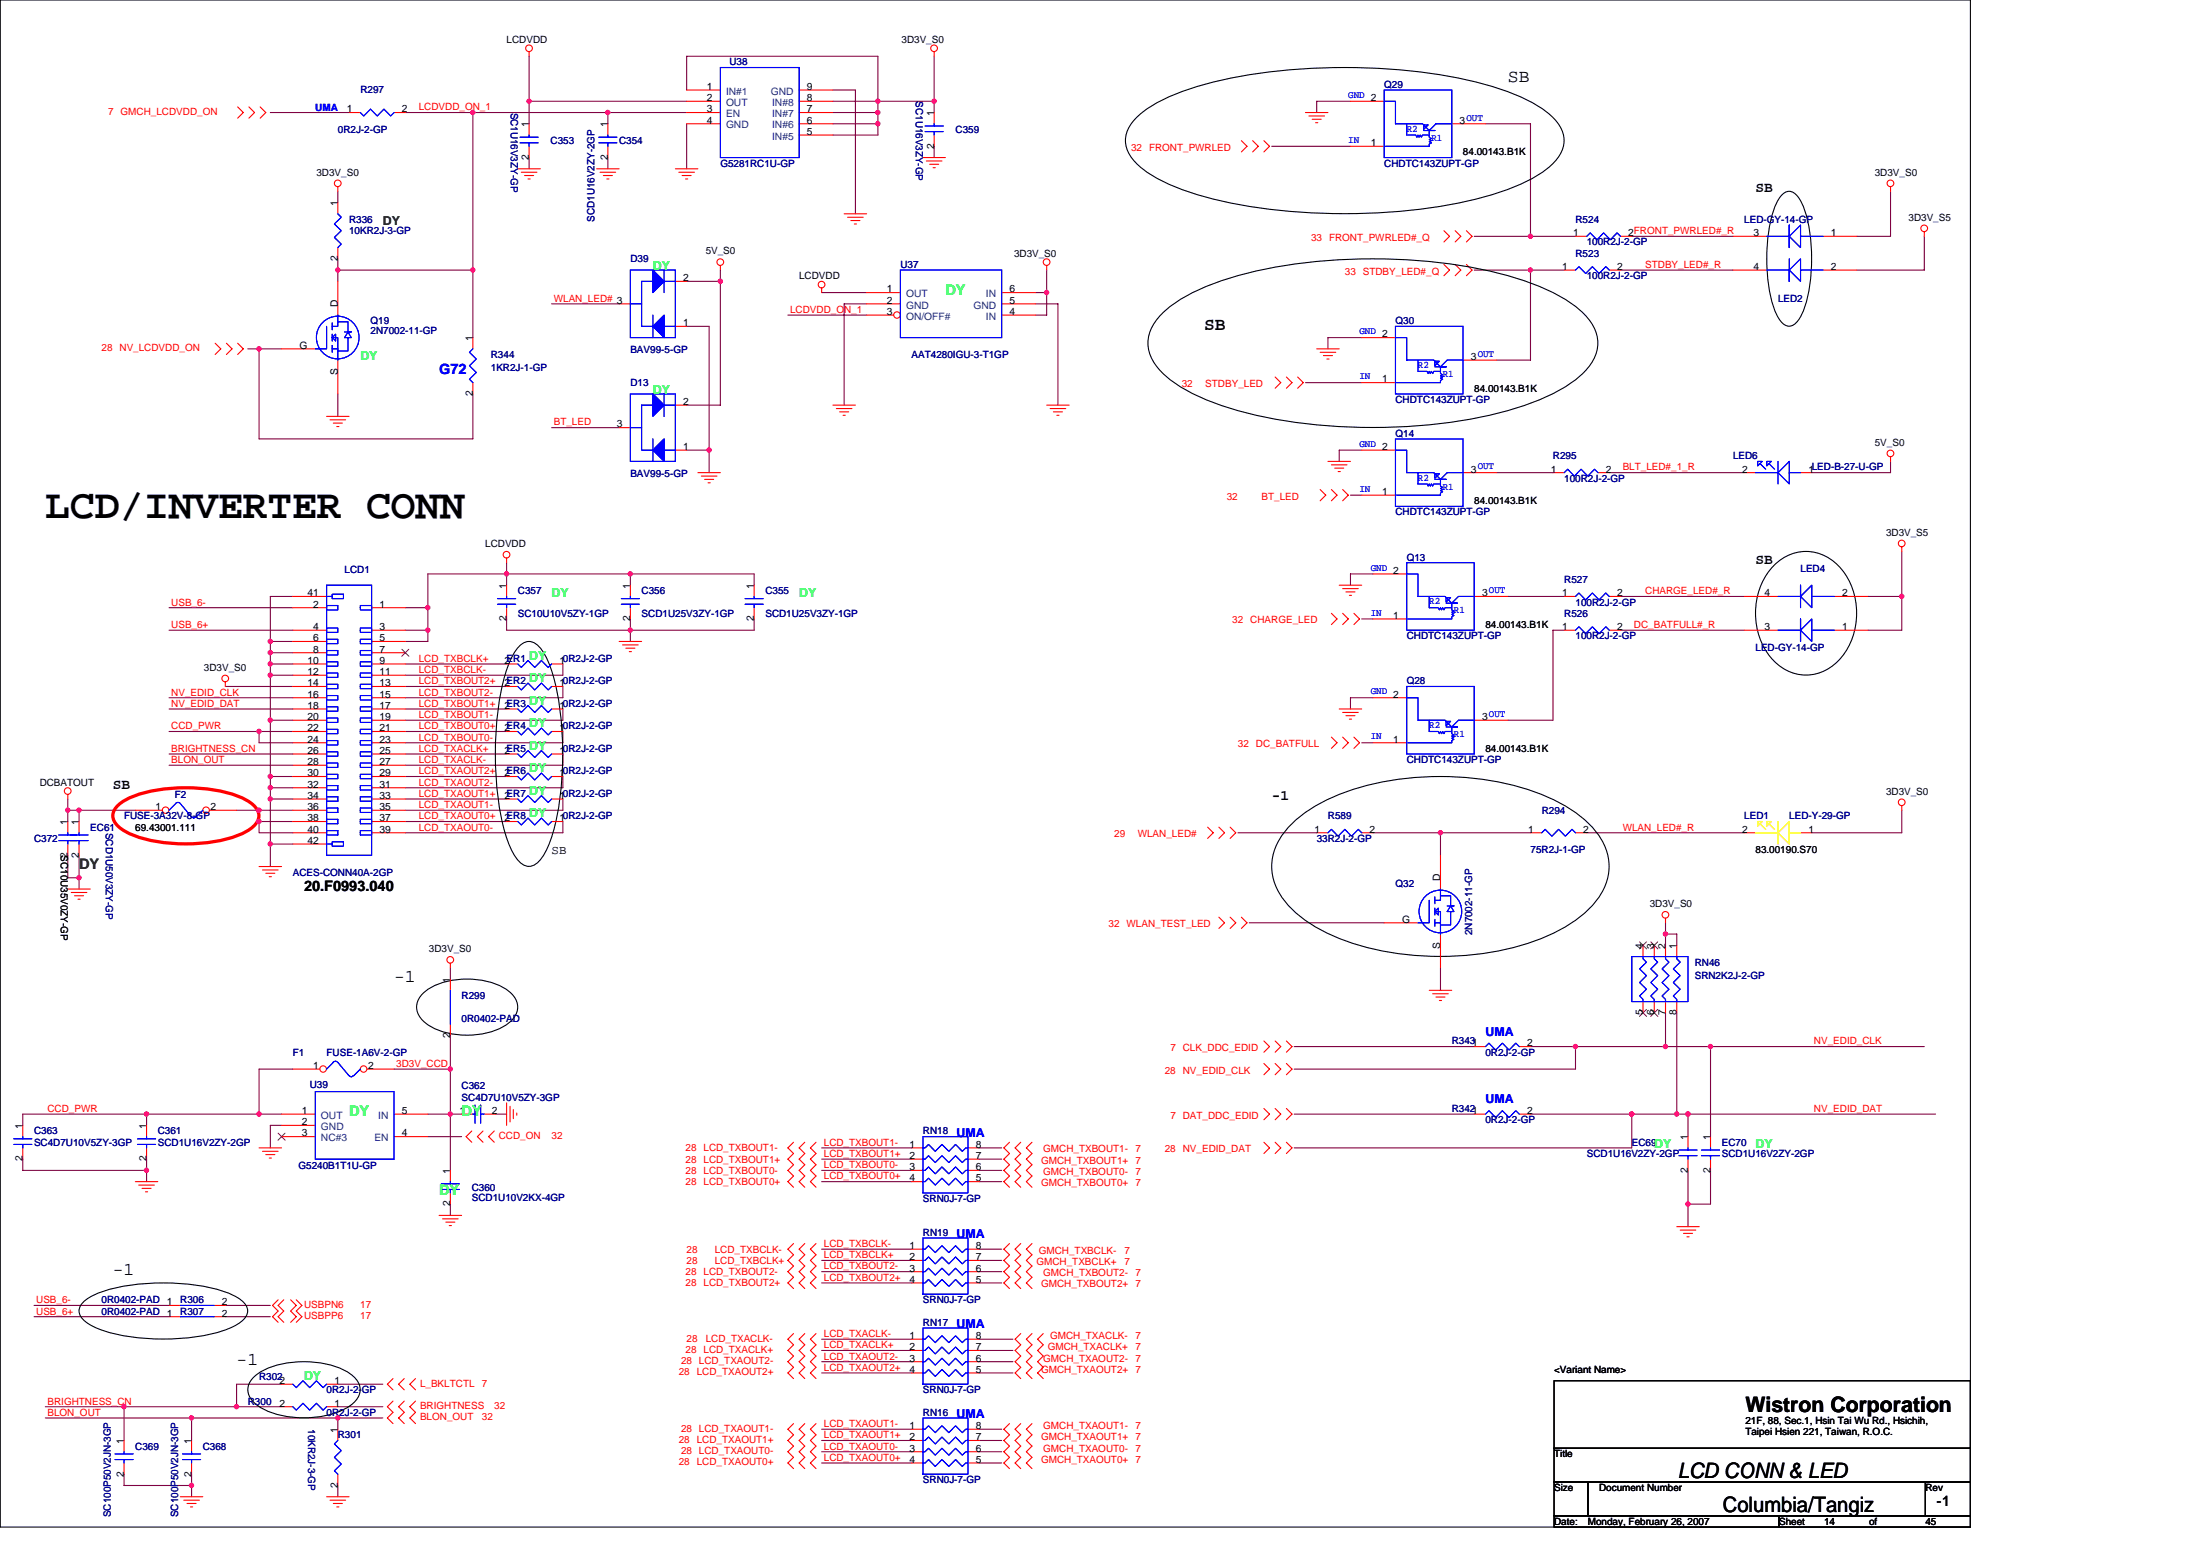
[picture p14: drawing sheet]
<svg xmlns="http://www.w3.org/2000/svg" width="297mm" height="210mm" viewBox="0 0 297 210" stroke-linecap="round" stroke-linejoin="round" font-family="sans-serif">
<defs><g id="words">
<text font-size="5.6" x="6.1" y="70.2">LCD/INVERTER CONN</text>
<g font-size="2.9">
<text x="236.4" y="191.2">Wistron Corporation</text>
<text x="227.3" y="200.2">LCD CONN &amp; LED</text>
<text x="233.4" y="204.8">Columbia/Tangiz</text>
</g>
<g font-size="2.4">
<text x="204.3" y="11.1">SB</text>
<text x="163.1" y="44.7">SB</text>
<text x="53.4" y="133">-1</text>
<text x="15.3" y="172.6">-1</text>
<text x="32" y="184.8">-1</text>
</g>
<g font-size="2">
<text x="237.8" y="26">SB</text>
<text x="237.8" y="76.3">SB</text>
<text x="15.3" y="106.8">SB</text>
<text x="172.3" y="108.3">-1</text>
<text x="41.2" y="120.7">20.F0993.040</text>
<text x="262.3" y="204">-1</text>
</g>
<g font-size="2" fill="#00ff40">
<text x="128.1" y="39.9">DY</text>
<text x="47.3" y="151.2">DY</text>
<text x="62.5" y="151.2">DY</text>
<text x="59.5" y="161.9">DY</text>
</g>
<text font-size="2" fill="#00f" x="59.5" y="50.6">G72</text>
<text font-size="2" fill="#008000" x="10.7" y="117.7">DY</text>
<text font-size="1.7" fill="#008000" x="51.9" y="30.5">DY</text>
<g font-size="1.7" fill="#00ff40">
<text x="88.4" y="36.6">DY</text>
<text x="48.8" y="48.8">DY</text>
<text x="88.4" y="53.4">DY</text>
<text x="108.2" y="80.8">DY</text>
<text x="71.7" y="89.3">DY</text>
<text x="71.7" y="95.4">DY</text>
<text x="71.7" y="92.4">DY</text>
<text x="71.7" y="101.5">DY</text>
<text x="71.7" y="98.5">DY</text>
<text x="71.7" y="104.6">DY</text>
<text x="71.7" y="107.6">DY</text>
<text x="71.7" y="110.7">DY</text>
<text x="41.2" y="186.9">DY</text>
</g>
<g font-size="1.7" fill="#0f0">
<text x="74.7" y="80.8">DY</text>
<text x="224.1" y="155.5">DY</text>
<text x="237.8" y="155.5">DY</text>
</g>
<text font-size="1.7" x="74.7" y="115.6">SB</text>
<g font-size="1.7" fill="#00f">
<text x="201.2" y="140.3">UMA</text>
<text x="201.2" y="149.4">UMA</text>
<text x="129.6" y="154">UMA</text>
<text x="129.6" y="167.7">UMA</text>
<text x="129.6" y="179.9">UMA</text>
<text x="129.6" y="192.1">UMA</text>
</g>
<g font-size="1.4">
<text x="68.6" y="5.8">LCDVDD</text>
<text x="122.1" y="5.8">3D3V_S0</text>
<text x="47" y="15.2">1</text>
<text x="54.4" y="15.2">2</text>
<text x="71.6" y="17.2" transform="rotate(-90 71.6 17.2)">1</text>
<text x="82.3" y="17.2" transform="rotate(-90 82.3 17.2)">1</text>
<text x="95.8" y="12.2">1</text>
<text x="95.8" y="13.7">2</text>
<text x="95.8" y="15.2">3</text>
<text x="95.8" y="16.7">4</text>
<text x="109.3" y="16.7">6</text>
<text x="109.3" y="15.2">7</text>
<text x="109.3" y="13.7">8</text>
<text x="109.3" y="12.2">9</text>
<text x="126.5" y="15.7" transform="rotate(-90 126.5 15.7)">1</text>
<text x="185.7" y="13.7">2</text>
<text x="197.7" y="16.7">3</text>
<text x="42.9" y="23.8">3D3V_S0</text>
<text x="71.6" y="21.7" transform="rotate(-90 71.6 21.7)">2</text>
<text x="82.3" y="21.7" transform="rotate(-90 82.3 21.7)">2</text>
<text x="109.3" y="18.3">5</text>
<text x="126.5" y="20.1" transform="rotate(-90 126.5 20.1)">2</text>
<text x="185.7" y="19.8">1</text>
<text x="198.2" y="21">84.00143.B1K</text>
<text x="253.9" y="23.8">3D3V_S0</text>
<text x="45.7" y="27.9" transform="rotate(-90 45.7 27.9)">1</text>
<text x="258.5" y="29.9">3D3V_S5</text>
<text x="45.7" y="35.4" transform="rotate(-90 45.7 35.4)">2</text>
<text x="95.6" y="34.5">5V_S0</text>
<text x="137.3" y="34.8">3D3V_S0</text>
<text x="213.1" y="32">1</text>
<text x="220.6" y="32">2FRONT_PWRLED#_R</text>
<text x="237.5" y="32">3</text>
<text x="248" y="32">1</text>
<text x="45.7" y="41.6" transform="rotate(-90 45.7 41.6)">D</text>
<text x="92.5" y="38.1">2</text>
<text x="108.2" y="37.8">LCDVDD</text>
<text x="120.1" y="39.6">1</text>
<text x="120.1" y="41.1">2</text>
<text x="136.7" y="39.6">6</text>
<text x="136.7" y="41.1">5</text>
<text x="211.6" y="36.6">1</text>
<text x="219" y="36.6">2</text>
<text x="237.5" y="36.6">4</text>
<text x="248" y="36.6">2</text>
<text x="40.6" y="47.2">G</text>
<text x="64" y="46.2" transform="rotate(-90 64 46.2)">1</text>
<text x="92.5" y="44.2">1</text>
<text x="120.1" y="42.7">3</text>
<text x="136.7" y="42.7">4</text>
<text x="187.2" y="45.7">2</text>
<text x="45.7" y="50.8" transform="rotate(-90 45.7 50.8)">S</text>
<text x="64" y="53.7" transform="rotate(-90 64 53.7)">2</text>
<text x="187.2" y="51.8">1</text>
<text x="199.2" y="48.7">3</text>
<text x="199.7" y="53">84.00143.B1K</text>
<text x="83.6" y="57.9">3</text>
<text x="92.5" y="54.8">2</text>
<text x="92.5" y="60.9">1</text>
<text x="187.2" y="60.9">2</text>
<text x="199.2" y="64">3</text>
<text x="210.1" y="64">1</text>
<text x="217.5" y="64">2</text>
<text x="236" y="64">2</text>
<text x="244.9" y="64">1LED-B-27-U-GP</text>
<text x="253.9" y="60.4">5V_S0</text>
<text x="187.2" y="67">1</text>
<text x="199.7" y="68.3">84.00143.B1K</text>
<text x="65.7" y="74.1">LCDVDD</text>
<text x="188.7" y="77.7">2</text>
<text x="255.5" y="72.6">3D3V_S5</text>
<text x="41.7" y="80.8">41</text>
<text x="42.4" y="82.3">2</text>
<text x="51.4" y="82.3">1</text>
<text x="68.6" y="79.7" transform="rotate(-90 68.6 79.7)">1</text>
<text x="85.4" y="79.7" transform="rotate(-90 85.4 79.7)">1</text>
<text x="102.1" y="79.7" transform="rotate(-90 102.1 79.7)">1</text>
<text x="188.7" y="83.8">1</text>
<text x="200.7" y="80.8">3</text>
<text x="211.6" y="80.8">1</text>
<text x="219" y="80.8">2</text>
<text x="239" y="80.8">4</text>
<text x="249.5" y="80.8">2</text>
<text x="41.7" y="89.9">10</text>
<text x="42.4" y="85.3">4</text>
<text x="42.4" y="86.8">6</text>
<text x="42.4" y="88.4">8</text>
<text x="51.4" y="85.3">3</text>
<text x="51.4" y="86.8">5</text>
<text x="51.4" y="88.4">7</text>
<text x="51.4" y="89.9">9</text>
<text x="68.3" y="89.9">2ER1</text>
<text x="68.6" y="84.1" transform="rotate(-90 68.6 84.1)">2</text>
<text x="75.8" y="89.9">10R2J-2-GP</text>
<text x="85.4" y="84.1" transform="rotate(-90 85.4 84.1)">2</text>
<text x="102.1" y="84.1" transform="rotate(-90 102.1 84.1)">2</text>
<text x="201.2" y="85">84.00143.B1K</text>
<text x="211.6" y="85.3">1</text>
<text x="219" y="85.3">2</text>
<text x="239" y="85.3">3</text>
<text x="249.5" y="85.3">1</text>
<text x="27.6" y="90.8">3D3V_S0</text>
<text x="41.7" y="91.4">12</text>
<text x="41.7" y="92.9">14</text>
<text x="41.7" y="94.5">16</text>
<text x="41.7" y="96">18</text>
<text x="51.4" y="91.4">11</text>
<text x="51.4" y="92.9">13</text>
<text x="51.4" y="94.5">15</text>
<text x="51.4" y="96">17</text>
<text x="68.3" y="96">2ER3</text>
<text x="68.3" y="92.9">2ER2</text>
<text x="75.8" y="96">10R2J-2-GP</text>
<text x="75.8" y="92.9">10R2J-2-GP</text>
<text x="188.7" y="94.5">2</text>
<text x="41.7" y="97.5">20</text>
<text x="41.7" y="99">22</text>
<text x="41.7" y="100.6">24</text>
<text x="51.4" y="97.5">19</text>
<text x="51.4" y="99">21</text>
<text x="51.4" y="100.6">23</text>
<text x="68.3" y="99">2ER4</text>
<text x="75.8" y="99">10R2J-2-GP</text>
<text x="188.7" y="100.6">1</text>
<text x="200.7" y="97.5">3</text>
<text x="201.2" y="101.8">84.00143.B1K</text>
<text x="5.4" y="106.4">DCBATOUT</text>
<text x="41.7" y="102.1">26</text>
<text x="41.7" y="103.6">28</text>
<text x="41.7" y="105.1">30</text>
<text x="41.7" y="106.7">32</text>
<text x="51.4" y="102.1">25</text>
<text x="51.4" y="103.6">27</text>
<text x="51.4" y="105.1">29</text>
<text x="51.4" y="106.7">31</text>
<text x="68.3" y="105.1">2ER6</text>
<text x="68.3" y="102.1">2ER5</text>
<text x="75.8" y="105.1">10R2J-2-GP</text>
<text x="75.8" y="102.1">10R2J-2-GP</text>
<text x="255.5" y="107.6">3D3V_S0</text>
<text x="9.2" y="111.7" transform="rotate(-90 9.2 111.7)">1</text>
<text x="10.7" y="111.7" transform="rotate(-90 10.7 111.7)">1</text>
<text x="18.3" y="112.5">69.43001.111</text>
<text x="21.1" y="109.7">1</text>
<text x="28.5" y="109.7">2</text>
<text x="41.7" y="108.2">34</text>
<text x="41.7" y="109.7">36</text>
<text x="41.7" y="111.2">38</text>
<text x="41.7" y="112.8">40</text>
<text x="51.4" y="108.2">33</text>
<text x="51.4" y="109.7">35</text>
<text x="51.4" y="111.2">37</text>
<text x="51.4" y="112.8">39</text>
<text x="68.3" y="111.2">2ER8</text>
<text x="68.3" y="108.2">2ER7</text>
<text x="75.8" y="111.2">10R2J-2-GP</text>
<text x="75.8" y="108.2">10R2J-2-GP</text>
<text x="178.1" y="112.8">1</text>
<text x="185.5" y="112.8">2</text>
<text x="207" y="112.8">1</text>
<text x="214.5" y="112.8">2</text>
<text x="236" y="112.8">2</text>
<text x="244.9" y="112.8">1</text>
<text x="8.2" y="115.8" transform="rotate(90 8.2 115.8)">SC10U35V0ZY-GP</text>
<text x="9.2" y="116.1" transform="rotate(-90 9.2 116.1)">2</text>
<text x="10.7" y="116.1" transform="rotate(-90 10.7 116.1)">2</text>
<text x="41.7" y="114.3">42</text>
<text x="195.1" y="119.3" transform="rotate(-90 195.1 119.3)">D</text>
<text x="237.8" y="115.5">83.00190.S70</text>
<text x="189.9" y="124.9">G</text>
<text x="223.5" y="122.9">3D3V_S0</text>
<text x="58.1" y="128.9">3D3V_S0</text>
<text x="195.1" y="128.5" transform="rotate(-90 195.1 128.5)">S</text>
<text x="222.5" y="128.5" transform="rotate(-90 222.5 128.5)">4</text>
<text x="224" y="128.5" transform="rotate(-90 224 128.5)">3</text>
<text x="225.6" y="128.5" transform="rotate(-90 225.6 128.5)">2</text>
<text x="227.1" y="128.5" transform="rotate(-90 227.1 128.5)">1</text>
<text x="61" y="133.1" transform="rotate(-90 61 133.1)">1</text>
<text x="222.5" y="137.5" transform="rotate(-90 222.5 137.5)">5</text>
<text x="224" y="137.5" transform="rotate(-90 224 137.5)">6</text>
<text x="225.6" y="137.5" transform="rotate(-90 225.6 137.5)">7</text>
<text x="227.1" y="137.5" transform="rotate(-90 227.1 137.5)">8</text>
<text x="61" y="140.5" transform="rotate(-90 61 140.5)">2</text>
<text x="206.8" y="141.7">2</text>
<text x="42.4" y="144.8">1</text>
<text x="49.9" y="144.8">2</text>
<text x="3.1" y="152.9" transform="rotate(-90 3.1 152.9)">1</text>
<text x="19.8" y="152.9" transform="rotate(-90 19.8 152.9)">1</text>
<text x="40.9" y="150.9">1</text>
<text x="40.9" y="152.4">2</text>
<text x="40.9" y="153.9">3</text>
<text x="54.4" y="153.9">4</text>
<text x="54.4" y="150.9">5</text>
<text x="62.2" y="150.9">1</text>
<text x="66.6" y="150.9">2</text>
<text x="123.2" y="155.4">1</text>
<text x="132.2" y="155.4">8</text>
<text x="206.8" y="150.9">2</text>
<text x="228.6" y="154.4" transform="rotate(-90 228.6 154.4)">1</text>
<text x="231.7" y="154.4" transform="rotate(-90 231.7 154.4)">1</text>
<text x="3.1" y="157.3" transform="rotate(-90 3.1 157.3)">2</text>
<text x="19.8" y="157.3" transform="rotate(-90 19.8 157.3)">2</text>
<text x="61" y="159" transform="rotate(-90 61 159)">1</text>
<text x="123.2" y="157">2</text>
<text x="123.2" y="158.5">3</text>
<text x="123.2" y="160">4</text>
<text x="132.2" y="160">5</text>
<text x="132.2" y="158.5">6</text>
<text x="132.2" y="157">7</text>
<text x="228.6" y="158.8" transform="rotate(-90 228.6 158.8)">2</text>
<text x="231.7" y="158.8" transform="rotate(-90 231.7 158.8)">2</text>
<text x="61" y="163.4" transform="rotate(-90 61 163.4)">2</text>
<text x="123.2" y="169.1">1</text>
<text x="123.2" y="170.7">2</text>
<text x="123.2" y="172.2">3</text>
<text x="123.2" y="173.7">4</text>
<text x="132.2" y="173.7">5</text>
<text x="132.2" y="172.2">6</text>
<text x="132.2" y="170.7">7</text>
<text x="132.2" y="169.1">8</text>
<text x="30.1" y="178.3">2</text>
<text x="30.1" y="176.8">2</text>
<text x="123.2" y="181.3">1</text>
<text x="123.2" y="182.9">2</text>
<text x="123.2" y="184.4">3</text>
<text x="123.2" y="185.9">4</text>
<text x="132.2" y="185.9">5</text>
<text x="132.2" y="184.4">6</text>
<text x="132.2" y="182.9">7</text>
<text x="132.2" y="181.3">8</text>
<text x="210.5" y="185.9">&lt;Variant Name&gt;</text>
<text x="37.8" y="190.5">2</text>
<text x="37.8" y="187.4">2</text>
<text x="45.3" y="190.5">1</text>
<text x="45.3" y="187.4">1</text>
<text x="16.8" y="195.5" transform="rotate(-90 16.8 195.5)">1</text>
<text x="25.9" y="195.5" transform="rotate(-90 25.9 195.5)">1</text>
<text x="45.7" y="194" transform="rotate(-90 45.7 194)">1</text>
<text x="123.2" y="193.5">1</text>
<text x="123.2" y="195.1">2</text>
<text x="123.2" y="196.6">3</text>
<text x="132.2" y="196.6">6</text>
<text x="132.2" y="195.1">7</text>
<text x="132.2" y="193.5">8</text>
<text x="210.5" y="197.4">Title</text>
<text x="236.4" y="192.8">21F, 88, Sec.1, Hsin Tai Wu Rd., Hsichih,</text>
<text x="236.4" y="194.4">Taipei Hsien 221, Taiwan, R.O.C.</text>
<text x="16.8" y="200" transform="rotate(-90 16.8 200)">2</text>
<text x="25.9" y="200" transform="rotate(-90 25.9 200)">2</text>
<text x="45.7" y="201.5" transform="rotate(-90 45.7 201.5)">2</text>
<text x="123.2" y="198.1">4</text>
<text x="132.2" y="198.1">5</text>
<text x="210.5" y="201.9">Size</text>
<text x="216.6" y="201.9">Document Number</text>
<text x="260.8" y="201.9">Rev</text>
<text x="210.5" y="206.5">Date:</text>
<text x="215.1" y="206.5">Monday, February 26, 2007</text>
<text x="241" y="206.5">Sheet</text>
<text x="247.1" y="206.5">14</text>
<text x="253.2" y="206.5">of</text>
<text x="260.8" y="206.5">45</text>
</g>
<g font-size="1.4" fill="#000080">
<text x="98.8" y="8.8">U38</text>
<text x="187.5" y="11.9">Q29</text>
<text x="45.8" y="18">0R2J-2-GP</text>
<text x="48.8" y="12.7">R297</text>
<text x="69.2" y="15.2" transform="rotate(90 69.2 15.2)">SC1U16V3ZY-GP</text>
<text x="124.1" y="13.7" transform="rotate(90 124.1 13.7)">SC1U16V3ZY-GP</text>
<text x="129.4" y="18">C359</text>
<text x="74.6" y="19.5">C353</text>
<text x="83.9" y="19.5">C354</text>
<text x="97.6" y="22.6">G5281RC1U-GP</text>
<text x="187.5" y="22.6">CHDTC143ZUPT-GP</text>
<text x="47.3" y="30.2">R336</text>
<text x="47.3" y="31.7">10KR2J-3-GP</text>
<text x="80.5" y="30" transform="rotate(-90 80.5 30)">SCD1U16V2ZY-2GP</text>
<text x="85.4" y="35.5">D39</text>
<text x="213.4" y="34.8">R523</text>
<text x="213.4" y="30.2">R524</text>
<text x="214.9" y="33.2">100R2J-2-GP</text>
<text x="236.3" y="30.2">LED-GY-14-GP</text>
<text x="122" y="36.3">U37</text>
<text x="214.9" y="37.8">100R2J-2-GP</text>
<text x="240.8" y="40.9">LED2</text>
<text x="50.2" y="43.9">Q19</text>
<text x="50.2" y="45.3">2N7002-11-GP</text>
<text x="85.4" y="47.9">BAV99-5-GP</text>
<text x="189" y="43.9">Q30</text>
<text x="66.5" y="48.5">R344</text>
<text x="66.5" y="50.3">1KR2J-1-GP</text>
<text x="85.4" y="52.3">D13</text>
<text x="123.5" y="48.5">AAT4280IGU-3-T1GP</text>
<text x="189" y="59.1">Q14</text>
<text x="189" y="54.6">CHDTC143ZUPT-GP</text>
<text x="85.4" y="64.6">BAV99-5-GP</text>
<text x="210.4" y="62.2">R295</text>
<text x="211.9" y="65.2">100R2J-2-GP</text>
<text x="234.7" y="62.2">LED6</text>
<text x="189" y="69.8">CHDTC143ZUPT-GP</text>
<text x="46.7" y="77.6">LCD1</text>
<text x="190.5" y="75.9">Q13</text>
<text x="243.9" y="77.4">LED4</text>
<text x="70.1" y="80.5">C357</text>
<text x="70.1" y="83.5">SC10U10V5ZY-1GP</text>
<text x="86.9" y="80.5">C356</text>
<text x="86.9" y="83.5">SCD1U25V3ZY-1GP</text>
<text x="103.7" y="80.5">C355</text>
<text x="103.7" y="83.5">SCD1U25V3ZY-1GP</text>
<text x="211.9" y="83.5">R526</text>
<text x="211.9" y="79">R527</text>
<text x="213.4" y="82">100R2J-2-GP</text>
<text x="190.5" y="86.6">CHDTC143ZUPT-GP</text>
<text x="213.4" y="86.6">100R2J-2-GP</text>
<text x="237.8" y="88.1">LED-GY-14-GP</text>
<text x="190.5" y="92.7">Q28</text>
<text x="190.5" y="103.3">CHDTC143ZUPT-GP</text>
<text x="12.2" y="112.5">EC61</text>
<text x="14.3" y="112.8" transform="rotate(90 14.3 112.8)">SCD1U50V3ZY-GP</text>
<text x="16.8" y="111">FUSE-3A32V-8-GP</text>
<text x="23.7" y="108.1">F2</text>
<text x="179.9" y="111">R589</text>
<text x="208.8" y="110.2">R294</text>
<text x="236.3" y="111">LED1</text>
<text x="242.4" y="111">LED-Y-29-GP</text>
<text x="4.6" y="114">C372</text>
<text x="39.7" y="118.6">ACES-CONN40A-2GP</text>
<text x="178.3" y="114">33R2J-2-GP</text>
<text x="207.3" y="115.5">75R2J-1-GP</text>
<text x="189" y="120.1">Q32</text>
<text x="199.4" y="126.6" transform="rotate(-90 199.4 126.6)">2N7002-11-GP</text>
<text x="229.5" y="130.8">RN46</text>
<text x="62.5" y="135.3">R299</text>
<text x="229.5" y="132.6">SRN2K2J-2-GP</text>
<text x="39.7" y="143">F1</text>
<text x="44.2" y="143">FUSE-1A6V-2-GP</text>
<text x="62.5" y="138.4">0R0402-PAD</text>
<text x="196.6" y="141.4">R3431</text>
<text x="201.2" y="143">0R2J-2-GP</text>
<text x="41.9" y="147.4">U39</text>
<text x="62.5" y="147.5">C362</text>
<text x="62.5" y="149.1">SC4D7U10V5ZY-3GP</text>
<text x="4.6" y="153.6">C363</text>
<text x="4.6" y="155.2">SC4D7U10V5ZY-3GP</text>
<text x="21.4" y="153.6">C361</text>
<text x="21.4" y="155.2">SCD1U16V2ZY-2GP</text>
<text x="125" y="153.6">RN18</text>
<text x="196.6" y="150.6">R3421</text>
<text x="201.2" y="152.1">0R2J-2-GP</text>
<text x="221" y="155.2">EC69</text>
<text x="233.2" y="155.2">EC70</text>
<text x="40.4" y="158.3">G5240B1T1U-GP</text>
<text x="63.9" y="161.2">C360</text>
<text x="214.9" y="156.7">SCD1U16V2ZY-2GP</text>
<text x="233.2" y="156.7">SCD1U16V2ZY-2GP</text>
<text x="63.9" y="162.6">SCD1U10V2KX-4GP</text>
<text x="125" y="167.3">RN19</text>
<text x="125" y="162.8">SRN0J-7-GP</text>
<text x="13.8" y="178">0R0402-PAD 1</text>
<text x="13.8" y="176.5">0R0402-PAD 1</text>
<text x="24.4" y="178">R307</text>
<text x="24.4" y="176.5">R306</text>
<text x="125" y="176.5">SRN0J-7-GP</text>
<text x="125" y="179.5">RN17</text>
<text x="33.6" y="190.2">R300</text>
<text x="35.1" y="186.9">R302</text>
<text x="44.2" y="188.7">0R2J-2-GP</text>
<text x="44.2" y="191.7">0R2J-2-GP</text>
<text x="125" y="188.7">SRN0J-7-GP</text>
<text x="125" y="191.7">RN16</text>
<text x="18.3" y="196.3">C369</text>
<text x="27.5" y="196.3">C368</text>
<text x="41.8" y="193.5" transform="rotate(90 41.8 193.5)">10KR2J-3-GP</text>
<text x="45.8" y="194.8">R301</text>
<text x="125" y="200.9">SRN0J-7-GP</text>
<text x="15" y="205.4" transform="rotate(-90 15 205.4)">SC100P50V2JN-3GP</text>
<text x="24.1" y="205.4" transform="rotate(-90 24.1 205.4)">SC100P50V2JN-3GP</text>
</g>
<g font-size="1.4" fill="#f00">
<text x="14.7" y="15.6">7 GMCH_LCDVDD_ON</text>
<text x="56.7" y="14.9">LCDVDD_ON_1</text>
<text x="153.2" y="20.4">32 FRONT_PWRLED</text>
<text x="177.6" y="32.6">33 FRONT_PWRLED#_Q</text>
<text x="75" y="40.9">WLAN_LED# 3</text>
<text x="182.2" y="37.2">33 STDBY_LED#_Q</text>
<text x="222.8" y="36.3">STDBY_LED#_R</text>
<text x="13.8" y="47.6">28 NV_LCDVDD_ON</text>
<text x="107" y="42.4">LCDVDD_ON_1</text>
<text x="160.1" y="52.4">32</text>
<text x="163.3" y="52.4">STDBY_LED</text>
<text x="75" y="57.6">BT_LED</text>
<text x="219.8" y="63.7">BLT_LED#_1_R</text>
<text x="166.2" y="67.7">32</text>
<text x="170.9" y="67.7">BT_LED</text>
<text x="23.2" y="82">USB_6-</text>
<text x="222.8" y="80.5">CHARGE_LED#_R</text>
<text x="23.2" y="85">USB_6+</text>
<text x="56.7" y="89.6">LCD_TXBCLK+</text>
<text x="166.9" y="84.4">32 CHARGE_LED</text>
<text x="221.3" y="85">DC_BATFULL#_R</text>
<text x="23.2" y="95.7">NV_EDID_DAT</text>
<text x="23.2" y="94.2">NV_EDID_CLK</text>
<text x="56.7" y="92.7">LCD_TXBOUT2+</text>
<text x="56.7" y="94.2">LCD_TXBOUT2-</text>
<text x="56.7" y="91.1">LCD_TXBCLK-</text>
<text x="56.7" y="95.7">LCD_TXBOUT1+</text>
<text x="23.2" y="101.8">BRIGHTNESS_CN</text>
<text x="23.2" y="98.8">CCD_PWR</text>
<text x="56.7" y="101.8">LCD_TXACLK+</text>
<text x="56.7" y="98.8">LCD_TXBOUT0+</text>
<text x="56.7" y="100.3">LCD_TXBOUT0-</text>
<text x="56.7" y="97.2">LCD_TXBOUT1-</text>
<text x="167.7" y="101.2">32 DC_BATFULL</text>
<text x="23.2" y="103.3">BLON_OUT</text>
<text x="56.7" y="104.9">LCD_TXAOUT2+</text>
<text x="56.7" y="106.4">LCD_TXAOUT2-</text>
<text x="56.7" y="107.9">LCD_TXAOUT1+</text>
<text x="56.7" y="103.3">LCD_TXACLK-</text>
<text x="56.7" y="112.5">LCD_TXAOUT0-</text>
<text x="56.7" y="109.4">LCD_TXAOUT1-</text>
<text x="56.7" y="111">LCD_TXAOUT0+</text>
<text x="150.9" y="113.4">29</text>
<text x="154.1" y="113.4">WLAN_LED#</text>
<text x="219.8" y="112.5">WLAN_LED#_R</text>
<text x="150.2" y="125.6">32 WLAN_TEST_LED</text>
<text x="158.5" y="142.3">7 CLK_DDC_EDID</text>
<text x="245.7" y="141.4">NV_EDID_CLK</text>
<text x="53.7" y="144.5">3D3V_CCD</text>
<text x="157.8" y="145.4">28 NV_EDID_CLK</text>
<text x="6.4" y="150.6">CCD_PWR</text>
<text x="67.6" y="154.2">CCD_ON</text>
<text x="74.7" y="154.2">32</text>
<text x="92.9" y="155.9">28 LCD_TXBOUT1-</text>
<text x="111.6" y="155.2">LCD_TXBOUT1-</text>
<text x="158.5" y="151.5">7 DAT_DDC_EDID</text>
<text x="245.7" y="150.6">NV_EDID_DAT</text>
<text x="92.9" y="159">28 LCD_TXBOUT0-</text>
<text x="92.9" y="157.4">28 LCD_TXBOUT1+</text>
<text x="92.9" y="160.5">28 LCD_TXBOUT0+</text>
<text x="111.6" y="156.7">LCD_TXBOUT1+</text>
<text x="111.6" y="158.2">LCD_TXBOUT0-</text>
<text x="111.6" y="159.7">LCD_TXBOUT0+</text>
<text x="141" y="157.6">GMCH_TXBOUT1+</text>
<text x="141" y="160.6">GMCH_TXBOUT0+</text>
<text x="141.3" y="156.1">GMCH_TXBOUT1-</text>
<text x="141.3" y="159.1">GMCH_TXBOUT0-</text>
<text x="153.8" y="157.6">7</text>
<text x="153.8" y="156.1">7</text>
<text x="153.8" y="159.1">7</text>
<text x="153.8" y="160.6">7</text>
<text x="157.8" y="156.1">28 NV_EDID_DAT</text>
<text x="92.9" y="172.7">28 LCD_TXBOUT2-</text>
<text x="93" y="169.6">28</text>
<text x="93" y="171.2">28</text>
<text x="96.8" y="169.6">LCD_TXBCLK-</text>
<text x="96.8" y="171.2">LCD_TXBCLK+</text>
<text x="111.6" y="173.4">LCD_TXBOUT2+</text>
<text x="111.6" y="171.9">LCD_TXBOUT2-</text>
<text x="111.6" y="170.4">LCD_TXBCLK+</text>
<text x="111.6" y="168.9">LCD_TXBCLK-</text>
<text x="140.4" y="171.3">GMCH_TXBCLK+</text>
<text x="140.7" y="169.8">GMCH_TXBCLK-</text>
<text x="141.3" y="172.8">GMCH_TXBOUT2-</text>
<text x="152.3" y="169.8">7</text>
<text x="152.3" y="171.3">7</text>
<text x="153.8" y="172.8">7</text>
<text x="4.9" y="176.5">USB_6-</text>
<text x="4.9" y="178">USB_6+</text>
<text x="41.2" y="177.1">USBPN6</text>
<text x="41.2" y="178.6">USBPP6</text>
<text x="48.8" y="177.1">17</text>
<text x="48.8" y="178.6">17</text>
<text x="92.9" y="174.2">28 LCD_TXBOUT2+</text>
<text x="141" y="174.3">GMCH_TXBOUT2+</text>
<text x="153.8" y="174.3">7</text>
<text x="92.2" y="184.7">28 LCD_TXAOUT2-</text>
<text x="92.9" y="183.2">28 LCD_TXACLK+</text>
<text x="93" y="181.7">28</text>
<text x="95.6" y="181.7">LCD_TXACLK-</text>
<text x="111.6" y="181.1">LCD_TXACLK-</text>
<text x="111.6" y="182.6">LCD_TXACLK+</text>
<text x="111.6" y="184.1">LCD_TXAOUT2-</text>
<text x="111.6" y="185.6">LCD_TXAOUT2+</text>
<text x="141" y="185.9">GMCH_TXAOUT2+</text>
<text x="141.3" y="184.4">GMCH_TXAOUT2-</text>
<text x="141.9" y="182.9">GMCH_TXACLK+</text>
<text x="142.2" y="181.4">GMCH_TXACLK-</text>
<text x="153.8" y="181.4">7</text>
<text x="153.8" y="182.9">7</text>
<text x="153.8" y="184.4">7</text>
<text x="153.8" y="185.9">7</text>
<text x="6.4" y="191.7">BLON_OUT</text>
<text x="6.4" y="190.2">BRIGHTNESS_CN</text>
<text x="56.9" y="190.8">BRIGHTNESS</text>
<text x="56.9" y="187.8">L_BKLTCTL</text>
<text x="65.3" y="187.8">7</text>
<text x="66.9" y="190.8">32</text>
<text x="91.9" y="186.2">28 LCD_TXAOUT2+</text>
<text x="56.9" y="192.3">BLON_OUT</text>
<text x="65.3" y="192.3">32</text>
<text x="91.9" y="195.4">28 LCD_TXAOUT1+</text>
<text x="92.2" y="193.9">28 LCD_TXAOUT1-</text>
<text x="92.2" y="196.9">28 LCD_TXAOUT0-</text>
<text x="111.6" y="197.8">LCD_TXAOUT0+</text>
<text x="111.6" y="196.3">LCD_TXAOUT0-</text>
<text x="111.6" y="194.8">LCD_TXAOUT1+</text>
<text x="111.6" y="193.3">LCD_TXAOUT1-</text>
<text x="141" y="195.1">GMCH_TXAOUT1+</text>
<text x="141.3" y="193.5">GMCH_TXAOUT1-</text>
<text x="141.3" y="196.6">GMCH_TXAOUT0-</text>
<text x="153.8" y="195.1">7</text>
<text x="153.8" y="193.5">7</text>
<text x="153.8" y="196.6">7</text>
<text x="91.9" y="198.4">28 LCD_TXAOUT0+</text>
<text x="141" y="198.1">GMCH_TXAOUT0+</text>
<text x="153.8" y="198.1">7</text>
</g>
<g font-size="1.4" fill="#00f">
<text x="42.7" y="15">UMA</text>
<text x="182.6" y="13.3">GND</text>
<text x="190.5" y="17.8">R2</text>
<text x="198.6" y="16.3">OUT</text>
<text x="182.6" y="19.4">IN</text>
<text x="193.9" y="19.1">R1</text>
<text x="184.1" y="45.3">GND</text>
<text x="184.1" y="51.4">IN</text>
<text x="192.1" y="49.8">R2</text>
<text x="195.4" y="51.1">R1</text>
<text x="200.1" y="48.3">OUT</text>
<text x="184.1" y="60.5">GND</text>
<text x="192.1" y="65.1">R2</text>
<text x="200.1" y="63.6">OUT</text>
<text x="184.1" y="66.6">IN</text>
<text x="195.4" y="66.3">R1</text>
<text x="185.7" y="77.3">GND</text>
<text x="185.7" y="83.4">IN</text>
<text x="193.6" y="81.9">R2</text>
<text x="196.9" y="83.1">R1</text>
<text x="201.7" y="80.3">OUT</text>
<text x="185.7" y="94">GND</text>
<text x="185.7" y="100.1">IN</text>
<text x="193.6" y="98.6">R2</text>
<text x="196.9" y="99.8">R1</text>
<text x="201.7" y="97.1">OUT</text>
</g>
<g font-size="1.4" fill="#004080">
<text x="98.3" y="12.8">IN#1</text>
<text x="98.3" y="14.4">OUT</text>
<text x="98.3" y="15.9">EN</text>
<text x="98.3" y="17.4">GND</text>
<text x="104.4" y="12.8">GND</text>
<text x="104.6" y="17.4">IN#6</text>
<text x="104.6" y="15.9">IN#7</text>
<text x="104.6" y="14.4">IN#8</text>
<text x="104.6" y="18.9">IN#5</text>
<text x="122.7" y="40.3">OUT</text>
<text x="122.7" y="41.8">GND</text>
<text x="131.8" y="41.8">GND</text>
<text x="133.5" y="40.3">IN</text>
<text x="122.7" y="43.3">ON/OFF#</text>
<text x="133.5" y="43.3">IN</text>
<text x="43.5" y="151.5">OUT</text>
<text x="43.5" y="153">GND</text>
<text x="43.5" y="154.6">NC#3</text>
<text x="50.7" y="154.6">EN</text>
<text x="51.2" y="151.5">IN</text>
</g>
</g></defs>
<g fill="none" stroke="#000" stroke-width=".15">
<path d="M0 0h266.9v206.8h-266.9zM154.3 15.6a22.6 22.6 0 0 1 8.7-4.1 80.5 80.5 0 0 1 31.9-1.4 41.2 41.2 0 0 1 12.9 3.9 9 9 0 0 1 3.6 3.3 3.7 3.7 0 0 1-.6 4.4 17.1 17.1 0 0 1-7.7 4.3 73.2 73.2 0 0 1-26.3 2.8 58.8 58.8 0 0 1-17.4-3.4 15.5 15.5 0 0 1-5.9-3.7 3.8 3.8 0 0 1 0-5.3zM241.4 26.4a1.22 1.22 0 0 1 1.9 0 10.6 10.6 0 0 1 1.9 5.7 21.8 21.8 0 0 1-1.1 10.3 2.43 2.43 0 0 1-1.8 1.8 2.41 2.41 0 0 1-1.8-1.8 22.3 22.3 0 0 1-.9-11.6 9.5 9.5 0 0 1 1.8-4.4zM157.2 42.7a20.3 20.3 0 0 1 8.1-4.6 68.6 68.6 0 0 1 25.8-2.9 56.9 56.9 0 0 1 17.2 3.5 15.8 15.8 0 0 1 7.1 4.9 4.7 4.7 0 0 1 0 5.7 15.8 15.8 0 0 1-7.1 4.9 62.1 62.1 0 0 1-22.4 3.7 62 62 0 0 1-22.3-3.7 15.8 15.8 0 0 1-7.1-4.9 4.7 4.7 0 0 1 0-5.7zM240.1 76.7a6 6 0 0 1 9.7 .9 9.6 9.6 0 0 1-1.4 12.5 6 6 0 0 1-8.9-1.6 9.7 9.7 0 0 1 .6-11.8zM70.5 87.3a1.59 1.59 0 0 1 2.3 0 7.8 7.8 0 0 1 1.9 3.4 43 43 0 0 1 1 18.5 16.8 16.8 0 0 1-2.4 7.1 1.84 1.84 0 0 1-1.7 1 1.84 1.84 0 0 1-1.6-1 16.8 16.8 0 0 1-2.4-7.1 45.9 45.9 0 0 1 .6-17.2 10.3 10.3 0 0 1 2.3-4.7zM174.7 111.8a21.3 21.3 0 0 1 10.1-5.3 40.2 40.2 0 0 1 24.1 1.1 17.2 17.2 0 0 1 7.5 5.2 7.1 7.1 0 0 1 0 9 17.2 17.2 0 0 1-7.5 5.2 39.7 39.7 0 0 1-27.6 0 17.2 17.2 0 0 1-7.5-5.2 7.1 7.1 0 0 1 0-9zM57.2 134.6a9.2 9.2 0 0 1 7.2-2 7.9 7.9 0 0 1 5 2 2.37 2.37 0 0 1 0 3.5 9.2 9.2 0 0 1-7.2 2 7.9 7.9 0 0 1-5-2 2.38 2.38 0 0 1 0-3.5zM11.1 176.5a9.6 9.6 0 0 1 5.3-2.2 30.5 30.5 0 0 1 13.8 .5 6.6 6.6 0 0 1 2.9 1.7 1.45 1.45 0 0 1 0 2 9.6 9.6 0 0 1-5.2 2.3 30.2 30.2 0 0 1-13.9-.6 6.6 6.6 0 0 1-2.9-1.7 1.45 1.45 0 0 1 0-2zM34.4 186.5a9.3 9.3 0 0 1 5.5-2 12.4 12.4 0 0 1 7.4 1.5 2.63 2.63 0 0 1 1.4 2.8 4.4 4.4 0 0 1-3 2.5 13.8 13.8 0 0 1-9.9-.4 3.5 3.5 0 0 1-2.2-2.7l.1-.6 .3-.6zM210.5 187h56.4v9.1h-56.4zM210.5 196.1h56.4v4.6h-56.4z"/>
<path d="M210.5 200.7h4.6v4.6h-4.6zM210.5 205.3h30.5v1.5h-30.5zM215.1 200.7h45.7v4.6h-45.7zM241 205.3h25.9v1.5h-25.9zM260.8 200.7h6.1v4.6h-6.1z"/>
</g>
<g fill="none" stroke="#800040" stroke-width=".15">
<path d="M36.6 15.2h10.7M54.9 15.2h38.1M64 15.2v30.5M71.7 13.7h21.3M71.7 7.6v9.2M82.3 15.2v1.6M93 12.2v-4.6h25.9v10.7h-6.1M93 16.8v6.1M112.8 15.2h6.1M112.8 13.7h13.7M112.8 16.8h6.1M112.8 12.2h3.1v16.8"/>
<path d="M126.5 7.6v7.6M126.5 19.8v1.5M172.3 19.8h10.6M182.9 13.7h-4.6v1.5M201.2 16.8h6.1v15.2h-7.6M45.8 35.1v1.5h18.2M45.8 25.9v1.5M45.8 36.6v1.5M71.7 21.3v1.6M82.3 21.3v1.6M93 38.1h4.6M97.6 36.6v18.3h-4.6"/>
<path d="M111.3 39.6h6.1M140.2 39.6h1.6v3.1h-1.6M141.8 36.6v3M199.7 36.6h7.6v12.2h-4.6M207.3 32h6.1M207.3 36.6h4.6M219.5 36.6h15.2M221 32h13.7M256.1 25.9v6.1h-4.6M260.6 32v4.6h-9.1M33.6 47.2h4.5M35.1 47.2v12.2h28.9v-6.1"/>
<path d="M45.8 53.3v3.1M74.7 57.9h9.2M74.7 41.1h9.2M93 44.2h3.1v19.8M106.7 42.7h10.7M117.4 41.1h-3.1v13.8M140.2 41.1h3.1v13.8M176.8 51.8h7.6M184.4 45.7h-4.5v1.5M68.6 76.2v3M85.4 77.7v1.5M93 61h3.1"/>
<path d="M102.1 79.2v-1.5h-44.1v9.2h-3.1M182.9 67.1h1.5M184.4 61h-3v1.5M186 77.7h-3.1v1.5M202.7 64h7.7M218 64h18.3M256.1 62.5v1.5h-10.7M257.6 74.7v10.6h-4.6M22.9 96h16.8M22.9 94.5h16.8M22.9 85.3h16.8M22.9 82.3h16.8"/>
<path d="M22.9 99.1h16.8M30.5 93h9.2M35.1 99.1v1.5h4.6M36.6 91.4v6.1h3.1M36.6 86.9v4.5M36.6 97.5v7.7M36.6 89.9h3.1M36.6 91.4h3.1M36.6 88.4h3.1M39.7 80.8h-3.1v6.1h3.1M54.9 89.9h13.7M54.9 93h13.7"/>
<path d="M54.9 96h13.7M54.9 85.3h3.1M54.9 82.3h3.1M54.9 99.1h13.7M68.6 83.8v1.5h33.5v-1.5M76.2 89.9v1.5h-21.3M76.2 93v1.5h-21.3M76.2 99.1v1.5h-21.3M76.2 96v1.5h-21.3M85.4 83.8v3.1M184.4 83.8h1.6M186 94.5h-3.1v1.5"/>
<path d="M204.3 80.8h7.6M211.9 85.3h-1.5v12.2h-6.1M219.5 80.8h16.8M219.5 85.3h16.8M253 80.8h4.6M9.2 109.7h9.1M9.2 108.2v3.1M9.2 115.8v3.1h1.5M10.7 109.7v1.6M10.7 115.8v4.6M22.9 103.6h16.8M22.9 102.1h16.8"/>
<path d="M32 109.7h7.7M35.1 111.3v1.5h4.6M35.1 109.7v1.6M35.1 111.3h4.6M36.6 105.2v1.5h3.1M36.6 106.7v1.5h3.1M36.6 108.2v9.1M36.6 105.2h3.1M36.6 114.3h3.1M54.9 105.2h13.7M54.9 111.3h13.7M54.9 102.1h13.7"/>
<path d="M54.9 108.2h13.7M76.2 108.2v1.5h-21.3M76.2 102.1v1.5h-21.3M76.2 111.3v1.5h-21.3M76.2 105.2v1.5h-21.3M167.7 112.8h10.6M184.4 100.6h1.6M186 112.8h21.3M195.1 112.8v3M214.9 112.8h21.4M257.6 109.7v3.1h-12.2M61 131.1v1.5"/>
<path d="M169.2 125h18.3M195.1 131.1v3M225.6 125v3M225.6 137.2v4.5M225.6 126.5h1.5v1.5M227.1 137.2v13.7M3.1 157v1.5h16.8M19.9 150.9v1.5M19.9 157v3M38.1 150.9h-35v1.5M38.1 152.4h-1.5v3M39.7 144.8h-4.6v6.1"/>
<path d="M53.4 144.8h7.6M58 150.9h4.5M58 153.9h4.5M61 140.2v18.3M67.1 150.9h1.5M111.3 158.5h12.2M111.3 155.4h12.2M111.3 157h12.2M132.6 158.5h3.1M132.6 155.4h3.1M132.6 157h3.1M175.3 150.9h24.4"/>
<path d="M175.3 141.7h24.4M207.3 150.9h54.9M207.3 141.7h53.3M213.4 141.7v3.1h-38.1M221 150.9v4.5h-45.7M228.6 150.9v3M228.6 158.5v7.6M231.7 158.5v4.6h-3.1M231.7 141.7v12.2M4.6 176.8h18.3M4.6 178.3h18.3M30.5 176.8h6.1"/>
<path d="M30.5 178.3h6.1M61 163.1v1.5M111.3 160h12.2M111.3 173.7h12.2M111.3 172.2h12.2M111.3 170.7h12.2M111.3 169.2h12.2M132.6 160h3.1M132.6 173.7h3.1M132.6 172.2h3.1M132.6 170.7h3.1M132.6 169.2h3.1"/>
<path d="M6.1 192h19.8M6.1 190.5h10.7M16.8 190.5v4.6M16.8 199.6v1.6h9.1M25.9 192h19.9v1.5M25.9 192v3.1M25.9 199.6v3.1M32 190.5h6.1M38.1 187.5h-6.1v3h-15.2M45.8 187.5h6.1M45.8 192h6.1M45.8 190.5h6.1"/>
<path d="M111.3 185.9h12.2M111.3 184.4h12.2M111.3 182.9h12.2M111.3 181.4h12.2M111.3 195.1h12.2M111.3 193.5h12.2M111.3 196.6h12.2M111.3 198.1h12.2M132.6 185.9h4.6M132.6 184.4h4.6M132.6 182.9h4.6M132.6 181.4h4.6"/>
<path d="M132.6 195.1h3.1M132.6 193.5h3.1M132.6 196.6h3.1M132.6 198.1h3.1M45.8 201.2v1.5"/>
</g>
<g fill="#f0f" stroke="#f0f" stroke-width=".15">
<circle cx="225.6" cy="126.5" r=".29"/>
<circle cx="97.6" cy="38.1" r=".29"/>
<circle cx="19.8" cy="158.5" r=".29"/>
<circle cx="61" cy="150.9" r=".29"/>
<circle cx="35.1" cy="150.9" r=".29"/>
<circle cx="207.3" cy="32" r=".29"/>
<circle cx="257.6" cy="80.8" r=".29"/>
<circle cx="228.6" cy="163.1" r=".29"/>
<circle cx="228.6" cy="150.9" r=".29"/>
<circle cx="227.1" cy="150.9" r=".29"/>
<circle cx="231.7" cy="141.7" r=".29"/>
<circle cx="213.4" cy="141.7" r=".29"/>
<circle cx="221" cy="150.9" r=".29"/>
<circle cx="225.6" cy="141.7" r=".29"/>
<circle cx="19.8" cy="150.9" r=".29"/>
<circle cx="61" cy="144.8" r=".29"/>
<circle cx="64" cy="36.6" r=".29"/>
<circle cx="64" cy="15.2" r=".29"/>
<circle cx="45.7" cy="36.6" r=".29"/>
<circle cx="71.7" cy="13.7" r=".29"/>
<circle cx="82.3" cy="15.2" r=".29"/>
<circle cx="126.5" cy="13.7" r=".29"/>
<circle cx="118.9" cy="16.8" r=".29"/>
<circle cx="118.9" cy="15.2" r=".29"/>
<circle cx="118.9" cy="13.7" r=".29"/>
<circle cx="96" cy="60.9" r=".29"/>
<circle cx="141.8" cy="39.6" r=".29"/>
<circle cx="35.1" cy="47.2" r=".29"/>
<circle cx="45.7" cy="192" r=".29"/>
<circle cx="25.9" cy="201.2" r=".29"/>
<circle cx="16.8" cy="190.5" r=".29"/>
<circle cx="32" cy="190.5" r=".29"/>
<circle cx="36.6" cy="105.1" r=".29"/>
<circle cx="36.6" cy="114.3" r=".29"/>
<circle cx="36.6" cy="108.2" r=".29"/>
<circle cx="35.1" cy="111.2" r=".29"/>
<circle cx="36.6" cy="106.7" r=".29"/>
<circle cx="36.6" cy="91.4" r=".29"/>
<circle cx="36.6" cy="97.5" r=".29"/>
<circle cx="57.9" cy="82.3" r=".29"/>
<circle cx="57.9" cy="85.3" r=".29"/>
<circle cx="36.6" cy="89.9" r=".29"/>
<circle cx="35.1" cy="99" r=".29"/>
<circle cx="85.4" cy="85.3" r=".29"/>
<circle cx="85.4" cy="77.7" r=".29"/>
<circle cx="68.6" cy="77.7" r=".29"/>
<circle cx="36.6" cy="88.4" r=".29"/>
<circle cx="36.6" cy="86.9" r=".29"/>
<circle cx="25.9" cy="192" r=".29"/>
<circle cx="10.7" cy="109.7" r=".29"/>
<circle cx="10.7" cy="118.9" r=".29"/>
<circle cx="9.2" cy="109.7" r=".29"/>
<circle cx="35.1" cy="109.7" r=".29"/>
<circle cx="207.3" cy="36.6" r=".29"/>
<circle cx="195.1" cy="112.8" r=".29"/>
</g>
<g fill="none" stroke="#f00" stroke-width=".15">
<path d="M32.2 14.5l.8 .7-.8 .8M33.7 14.5l.8 .7-.8 .8M35.2 14.5l.8 .7-.8 .8M47.3 15.2h1.5M53.4 15.2h1.5M71.7 7v.6M126.5 7v.6M126.5 15.2v1.6M126.5 18.3v1.5M168.1 19l.8 .8-.8 .8M169.7 19l.7 .8-.7 .8M171.2 19l.8 .8-.8 .8"/>
<path d="M176.8 15.2h3.1M177.3 15.7h2.1M177.7 16.2h1.3M178.2 16.6h.3M45.8 25.3v.6M45.8 27.4v1.6M45.8 33.5v1.6M70.1 22.9h3.1M70.6 23.3h2.1M71.1 23.8h1.2M71.5 24.2h.3M80.8 22.9h3.1"/>
<path d="M81.3 23.3h2.1M81.7 23.8h1.2M82.2 24.2h.3M91.5 22.9h3M91.5 38.1h1.5M91.9 23.3h2.2M92.4 23.8h1.2M92.9 24.2h.3M97.6 36v.6M111.3 39v.6M114.3 29h3.1M114.8 29.4h2.1"/>
<path d="M115.2 29.9h1.3M115.7 30.3h.3M117.4 39.6h4.6M125 21.3h3.1M125.5 21.8h2.1M125.9 22.2h1.2M126.4 22.7h.3M141.8 36v.6M195.6 31.2l.7 .8-.7 .8M195.6 35.8l.7 .8-.7 .7M197.1 31.2l.8 .8-.8 .8M197.1 35.8l.8 .8-.8 .7"/>
<path d="M198.6 31.2l.8 .8-.8 .8M198.6 35.8l.8 .8-.8 .7M211.9 36.6h1.5M218 36.6h1.5M234.7 32h4.6M234.7 36.6h4.6M246.9 32h4.6M246.9 36.6h4.6M256.1 25.3v.6M260.6 31.4v.6M29.1 46.5l.8 .7-.8 .8M30.7 46.5l.7 .7-.7 .8"/>
<path d="M32.2 46.5l.8 .7-.8 .8M44.2 56.4h3.1M44.7 56.9h2.1M45.1 57.3h1.3M45.6 57.8h.3M83.9 41.1h1.5M91.5 44.2h1.5M112.8 54.9h3.1M113.3 55.3h2.1M113.7 55.8h1.3M114.2 56.2h.3M117.4 41.1h4.6"/>
<path d="M141.8 54.9h3M142.2 55.3h2.2M142.7 55.8h1.2M143.1 56.2h.3M172.7 51.1l.8 .7-.8 .8M174.2 51.1l.8 .7-.8 .8M175.8 51.1l.7 .7-.7 .8M178.3 47.2h3.1M178.8 47.7h2.1M179.3 48.2h1.2M179.7 48.6h.3M68.6 75.6v.6"/>
<path d="M94.5 64h3.1M95 64.5h2.1M95.4 64.9h1.3M95.9 65.4h.3M178.8 66.3l.8 .8-.8 .7M179.9 62.5h3M180.3 62.9h2.2M180.3 66.3l.8 .8-.8 .7M180.8 63.4h1.2M181.2 63.9h.3M181.4 79.2h3M181.9 79.7h2.1"/>
<path d="M181.9 66.3l.7 .8-.7 .7M256.1 61.9v.6M257.6 74.1v.6M30.5 92.4v.6M83.9 86.9h3M84.3 87.3h2.1M84.8 87.8h1.2M85.2 88.2h.3M180.3 83.1l.8 .7-.8 .8M180.3 99.8l.8 .8-.8 .7M181.4 96h3M181.9 96.5h2.1"/>
<path d="M181.9 83.1l.7 .7-.7 .8M181.9 99.8l.7 .8-.7 .7M182.3 80.2h1.2M182.3 96.9h1.2M182.8 80.6h.3M182.8 97.4h.3M183.4 83.1l.7 .7-.7 .8M183.4 99.8l.7 .8-.7 .7M9.2 107.6v.6M35.1 117.3h3M35.6 117.8h2.1M36 118.3h1.2"/>
<path d="M36.5 118.7h.3M68.6 111.3h1.5M68.6 105.2h1.5M74.7 111.3h1.5M74.7 105.2h1.5M163.6 112l.7 .8-.7 .7M165.1 112l.8 .8-.8 .7M166.6 112l.8 .8-.8 .7M257.6 109.1v.6M9.2 120.4h3M9.6 120.9h2.2M10.1 121.3h1.2"/>
<path d="M10.6 121.8h.3M61 130.5v.6M165.1 124.2l.8 .8-.8 .7M166.6 124.2l.8 .8-.8 .7M168.1 124.2l.8 .8-.8 .7M193.6 134.1h3M194.1 134.6h2.1M194.5 135h1.2M195 135.5h.3M225.6 124.4v.6M3.1 152.4v1.5M3.1 155.4v1.6"/>
<path d="M35.1 155.4h3M35.6 155.9h2.1M36 156.4h1.2M36.5 156.8h.3M63.9 153.2l-.8 .7 .8 .8M65.4 153.2l-.7 .7 .7 .8M66.9 153.2l-.7 .7 .7 .8M68.6 149.4v3M69.1 149.8v2.1M69.5 150.3v1.2M70 150.7v.3M107.5 154.7l-.8 .7 .8 .8-.8 .8 .8 .7-.8 .8 .8 .8-.8 .7 .8 .8"/>
<path d="M109 154.7l-.8 .7 .8 .8-.8 .8 .8 .7-.8 .8 .8 .8-.8 .7 .8 .8M110.5 154.7l-.7 .7 .7 .8-.7 .8 .7 .7-.7 .8 .7 .8-.7 .7 .7 .8M123.5 155.4h1.5M123.5 157h1.5M123.5 158.5h1.5M131.1 155.4h1.5M131.1 157h1.5M131.1 158.5h1.5M136.7 154.7l-.7 .7 .7 .8-.7 .8 .7 .7-.7 .8 .7 .8-.7 .7 .7 .8M138.3 154.7l-.8 .7 .8 .8-.8 .8 .8 .7-.8 .8 .8 .8-.8 .7 .8 .8M139.8 154.7l-.8 .7 .8 .8-.8 .8 .8 .7-.8 .8 .8 .8-.8 .7 .8 .8M171.2 141l.8 .7-.8 .8"/>
<path d="M171.2 144l.8 .8-.8 .7M171.2 150.1l.8 .8-.8 .7M171.2 154.7l.8 .7-.8 .8M172.7 141l.8 .7-.8 .8M172.7 150.1l.8 .8-.8 .7M172.7 144l.8 .8-.8 .7M172.7 154.7l.8 .7-.8 .8M174.2 144l.8 .8-.8 .7M174.2 141l.8 .7-.8 .8M174.2 150.1l.8 .8-.8 .7M174.2 154.7l.8 .7-.8 .8M18.3 160h3.1"/>
<path d="M18.8 160.5h2.1M19.2 160.9h1.3M19.7 161.4h.3M22.9 178.3h1.5M29 178.3h1.5M37.7 176l-.8 .8 .8 .7-.8 .8 .8 .8M38.4 176l-.7 .8 .7 .7-.7 .8 .7 .8M39.4 176l.7 .8-.7 .7 .7 .8-.7 .8M40.1 176l.8 .8-.8 .7 .8 .8-.8 .8M59.5 164.6h3M59.9 165.1h2.2M60.4 165.5h1.2"/>
<path d="M60.9 166h.2M107.5 168.4l-.8 .8 .8 .7-.8 .8 .8 .7-.8 .8 .8 .8-.8 .7 .8 .8M109 168.4l-.8 .8 .8 .7-.8 .8 .8 .7-.8 .8 .8 .8-.8 .7 .8 .8M110.5 168.4l-.7 .8 .7 .7-.7 .8 .7 .7-.7 .8 .7 .8-.7 .7 .7 .8M123.5 160h1.5M123.5 169.2h1.5M123.5 170.7h1.5M123.5 172.2h1.5M123.5 173.7h1.5M131.1 160h1.5M131.1 169.2h1.5M131.1 170.7h1.5"/>
<path d="M131.1 172.2h1.5M131.1 173.7h1.5M136.7 168.4l-.7 .8 .7 .7-.7 .8 .7 .7-.7 .8 .7 .8-.7 .7 .7 .8M138.3 168.4l-.8 .8 .8 .7-.8 .8 .8 .7-.8 .8 .8 .8-.8 .7 .8 .8M139.8 168.4l-.8 .8 .8 .7-.8 .8 .8 .7-.8 .8 .8 .8-.8 .7 .8 .8M227.1 166.1h3.1M227.6 166.6h2.1M228 167h1.3M228.5 167.5h.3M25.9 195.1v1.5M25.9 198.1v1.5M38.1 190.5h1.6"/>
<path d="M44.2 190.5h1.6M53.2 189.7l-.7 .8 .7 .8-.7 .7 .7 .8M53.2 186.7l-.7 .8 .7 .7M54.8 189.7l-.8 .8 .8 .8-.8 .7 .8 .8M54.8 186.7l-.8 .8 .8 .7M56.3 189.7l-.8 .8 .8 .8-.8 .7 .8 .8M56.3 186.7l-.8 .8 .8 .7M107.5 180.6l-.8 .8 .8 .7-.8 .8 .8 .7-.8 .8 .8 .8-.8 .7 .8 .8M107.5 192.8l-.8 .7 .8 .8-.8 .8 .8 .7-.8 .8 .8 .8-.8 .7 .8 .8M109 180.6l-.8 .8 .8 .7-.8 .8 .8 .7-.8 .8 .8 .8-.8 .7 .8 .8M109 192.8l-.8 .7 .8 .8-.8 .8 .8 .7-.8 .8 .8 .8-.8 .7 .8 .8M110.5 180.6l-.7 .8 .7 .7-.7 .8 .7 .7-.7 .8 .7 .8-.7 .7 .7 .8"/>
<path d="M110.5 192.8l-.7 .7 .7 .8-.7 .8 .7 .7-.7 .8 .7 .8-.7 .7 .7 .8M123.5 181.4h1.5M123.5 182.9h1.5M123.5 184.4h1.5M123.5 185.9h1.5M131.1 181.4h1.5M131.1 182.9h1.5M131.1 184.4h1.5M131.1 185.9h1.5M136.7 192.8l-.7 .7 .7 .8-.7 .8 .7 .7-.7 .8 .7 .8-.7 .7 .7 .8M138.3 180.6l-.8 .8 .8 .7-.8 .8 .8 .7-.8 .8 .8 .8-.8 .7 .8 .8M138.3 192.8l-.8 .7 .8 .8-.8 .8 .8 .7-.8 .8 .8 .8-.8 .7 .8 .8"/>
<path d="M139.8 180.6l-.8 .8 .8 .7-.8 .8 .8 .7-.8 .8 .8 .8-.8 .7 .8 .8M139.8 192.8l-.8 .7 .8 .8-.8 .8 .8 .7-.8 .8 .8 .8-.8 .7 .8 .8M141.3 180.6l-.8 .8 .8 .7-.8 .8 .8 .7-.8 .8 .8 .8-.8 .7 .8 .8M24.4 202.7h3.1M24.9 203.2h2.1M25.3 203.6h1.3M25.8 204.1h.3M44.2 202.7h3.1M44.7 203.2h2.1M45.1 203.6h1.3M45.6 204.1h.3"/>
<circle cx="71.7" cy="6.5" r=".45"/>
<circle cx="126.5" cy="6.5" r=".45"/>
<circle cx="45.8" cy="24.8" r=".45"/>
<circle cx="97.6" cy="35.5" r=".45"/>
<circle cx="111.3" cy="38.5" r=".45"/>
<circle cx="141.8" cy="35.5" r=".45"/>
<circle cx="256.1" cy="24.8" r=".45"/>
<circle cx="260.6" cy="30.9" r=".45"/>
<circle cx="68.6" cy="75.1" r=".45"/>
<circle cx="256.1" cy="61.4" r=".45"/>
<circle cx="257.6" cy="73.6" r=".45"/>
<circle cx="30.5" cy="91.9" r=".45"/>
<circle cx="9.2" cy="107.1" r=".45"/>
<circle cx="257.6" cy="108.6" r=".45"/>
<circle cx="61" cy="130" r=".45"/>
<circle cx="225.6" cy="123.9" r=".45"/>
</g>
<path d="M16.2 108.9a12.4 12.4 0 0 1 6.1-2.1 21.6 21.6 0 0 1 10.3 1.2 4.1 4.1 0 0 1 2.4 1.9 1.88 1.88 0 0 1-.9 2.2 12.5 12.5 0 0 1-6.1 2 21.4 21.4 0 0 1-10.3-1.1 4.1 4.1 0 0 1-2.3-2 1.87 1.87 0 0 1 .8-2.1z" fill="none" stroke="#f00" stroke-width=".44"/>
<g fill="none" stroke="#00f" stroke-width=".15">
<path d="M48.8 15.2l.5 .5 .9-.9 .9 .9 .9-.9 .9 .9 .5-.5M125.3 17.1h2.5M125.3 17.8h2.5M126.5 16.8v.3M126.5 17.8v.5M45.8 29l.4 .4-.9 .9 .9 .9-.9 1 .9 .9-.4 .4M85.4 36.6h6.1v9.1h-6.1zM88.4 38.1h-1.5v6.1h1.5M90 36.6v3M90 38.1h1.5M213.4 36.6l.5-.5 .9 .9 .9-.9 .9 .9 .9-.9 .5 .5M239.3 32h3.1v1.5v-3v1.5l1.5 1.5v-3l-1.5 1.5"/>
<path d="M242.4 35.1v3v-1.5h-3.1M242.4 36.6l1.5-1.5v3zM243.9 36.6h3M243.9 32h3M85.4 41.1h1.5M88.4 42.7v3M90 44.2h1.5M70.1 111.3l.5 .4 .9-.9 .9 .9 .9-.9 .9 .9 .5-.4M70.1 105.2l.5 .4 .9-.9 .9 .9 .9-.9 .9 .9 .5-.4M1.9 154.2h2.4M1.9 155h2.4M3.1 153.9v.3"/>
<path d="M3.1 155v.4M125 155.4h.3l.5-.4 .9 .9 .9-.9 .9 .9 .9-.9 .9 .9 .5-.5h.3M125 157h.3l.5-.5 .9 .9 .9-.9 .9 .9 .9-.9 .9 .9 .5-.4h.3M125 158.5h.3l.5-.5 .9 1 .9-1 .9 1 .9-1 .9 1 .5-.5h.3M125 153.9h6.1v7.6h-6.1zM24.4 178.3h4.6M125 169.2h.3l.5-.5 .9 .9 .9-.9 .9 .9 .9-.9 .9 .9 .5-.4h.3M125 170.7h.3l.5-.5 .9 1 .9-1 .9 1 .9-1 .9 1 .5-.5h.3M125 172.2h.3l.5-.5 .9 1 .9-1 .9 1 .9-1 .9 1 .5-.5h.3M125 173.7h.3l.5-.4 .9 .9 .9-.9 .9 .9 .9-.9 .9 .9 .5-.5h.3M125 167.6h6.1v7.7h-6.1zM125 179.8h6.1v7.7h-6.1z"/>
<path d="M125 160h.3l.5-.4 .9 .9 .9-.9 .9 .9 .9-.9 .9 .9 .5-.5h.3M24.7 196.9h2.5M24.7 197.7h2.5M25.9 196.6v.3M25.9 197.7v.4M39.7 190.5l.4 .5 .9-1 .9 1 1-1 .9 1 .4-.5M125 181.4h.3l.5-.5 .9 .9 .9-.9 .9 .9 .9-.9 .9 .9 .5-.4h.3M125 182.9h.3l.5-.5 .9 .9 .9-.9 .9 .9 .9-.9 .9 .9 .5-.4h.3M125 184.4h.3l.5-.5 .9 1 .9-1 .9 1 .9-1 .9 1 .5-.5h.3M125 185.9h.3l.5-.4 .9 .9 .9-.9 .9 .9 .9-.9 .9 .9 .5-.5h.3"/>
</g>
<g fill="#00f" stroke="#00f" stroke-width=".15">
<path d="M90 42.7v3l-1.6-1.5z" fill-rule="evenodd"/>
<path d="M88.4 36.6l1.6 1.5-1.6 1.5z" fill-rule="evenodd"/>
<path d="M90 42.7v3l-1.6-1.5z" fill-rule="evenodd"/>
<path d="M88.4 36.6l1.6 1.5-1.6 1.5z" fill-rule="evenodd"/>
</g>
<circle cx="121.5" cy="42.7" r=".44" fill="#fff" stroke="#f00" stroke-width=".15"/>
<g fill="none" stroke="#f00" stroke-width=".15">
<path d="M82.3 16.8v1.5M82.3 19.8v1.5M93 12.2h4.6M93 16.8h4.6M93 15.2h4.6M93 13.7h4.6M108.2 12.2h4.6M108.2 18.3h4.6M108.2 16.8h4.6M108.2 15.2h4.6M108.2 13.7h4.6M45.8 38.1v4.6"/>
<path d="M135.7 39.6h4.5M38.1 47.2h4.6M45.8 48.8v4.5M64 45.7v1.5M64 51.8v1.5M117.4 42.7h3.6M135.7 42.7h4.5M135.7 41.1h4.5M68.6 79.2v1.6M184.4 61h4.6M184.4 67.1h4.6M198.2 64h4.5"/>
<path d="M210.4 64h1.5M216.4 64h1.6M39.7 85.3h4.5M39.7 80.8h4.5M39.7 96h4.5M39.7 82.3h4.5M39.7 86.9h4.5M39.7 88.4h4.5M39.7 89.9h4.5M39.7 91.4h4.5M39.7 93h4.5M39.7 94.5h4.5"/>
<path d="M39.7 97.5h4.5M39.7 99.1h4.5M50.3 85.3h4.6M50.3 96h4.6M50.3 82.3h4.6M50.3 86.9h4.6M50.3 88.4h4.6M50.3 89.9h4.6M50.3 91.4h4.6M50.3 93h4.6M50.3 94.5h4.6M50.3 97.5h4.6"/>
<path d="M50.3 99.1h4.6M68.6 96h1.5M68.6 82.3v1.5M74.7 96h1.5M236.3 85.3h4.5M236.3 80.8h4.5M248.5 85.3h4.5M248.5 80.8h4.5M10.7 111.3v1.5M10.7 114.3v1.5M39.7 100.6h4.5M39.7 102.1h4.5"/>
<path d="M39.7 103.6h4.5M39.7 105.2h4.5M39.7 106.7h4.5M39.7 108.2h4.5M39.7 109.7h4.5M39.7 111.3h4.5M39.7 112.8h4.5M39.7 114.3h4.5M50.3 100.6h4.6M50.3 102.1h4.6M50.3 103.6h4.6M50.3 105.2h4.6"/>
<path d="M50.3 106.7h4.6M50.3 108.2h4.6M50.3 109.7h4.6M50.3 111.3h4.6M50.3 112.8h4.6M68.6 102.1h1.5M68.6 108.2h1.5M74.7 102.1h1.5M74.7 108.2h1.5M178.3 112.8h1.6M184.4 112.8h1.6M195.1 115.8v4.6"/>
<path d="M61 132.6v1.5M61 138.7v1.5M187.5 125h4.6M195.1 126.5v4.6M62.5 150.9h1.5M65.6 150.9h1.5M199.7 150.9h1.5M205.8 150.9h1.5M228.6 153.9v1.5M228.6 157v1.5M45.8 193.5v1.6M45.8 199.6v1.6"/>
<path d="M123.5 193.5h1.5M123.5 195.1h1.5M123.5 196.6h1.5M123.5 198.1h1.5M131.1 193.5h1.5M131.1 195.1h1.5M131.1 196.6h1.5M131.1 198.1h1.5"/>
</g>
<g fill="none" stroke="#00f" stroke-width=".15">
<path d="M81.1 18.6h2.5M81.1 19.3h2.5M82.3 18.3v.3M82.3 19.3v.5M97.6 9.1h10.6v12.2h-10.6zM122 36.6h13.7v9.1h-13.7zM44.2 44.2v3h-1.5M45 47.2h.8v1.6M45 45.7h.8v1.5M45 43.7v1M45 45.3v.9M45 46.8v.9"/>
<path d="M45.5 45.3v.9l-.5-.5zM45.8 42.7v1.5h-.8M45.8 43.6h1.3v1.4h.5h-.9M47.1 45l.5 .7h-.9zM47.1 45.7v1.8h-1.3M64 47.2l-.4 .5 .9 .9-.9 .9 .9 .9-.9 1 .4 .4M189 59.4h9.2v9.2h-9.2zM44.2 79.2h6.1v36.6h-6.1zM189 61h1.5v3h3.7l.9 .9M192.1 64v1.5h1.2l.1 .3 .2-.3 .1 .3 .2-.3 .2 .3 .1-.3h.9M194.3 64.9h1.6h-.8M194.3 64.2h.7l-.7 .6z"/>
<path d="M195.1 64.9v.9l.3 .2-.3 .1 .3 .2-.3 .1 .3 .2-.3 .2v.3h-5.9M198.2 64h-2.2l-.9 .9M211.9 64l.4-.5 1 1 .9-1 .9 1 .9-1 .4 .5M245.4 79.2v3.1l-1.5-1.5zM44.2 82h1.6v.6h-1.6zM44.2 85h1.6v.6h-1.6zM44.2 86.6h1.6v.6h-1.6zM44.2 88.1h1.6v.6h-1.6zM44.2 89.6h1.6v.6h-1.6zM44.2 91.1h1.6v.6h-1.6zM44.2 92.7h1.6v.6h-1.6zM44.2 94.2h1.6v.6h-1.6z"/>
<path d="M44.2 95.7h1.6v.6h-1.6zM44.2 97.2h1.6v.6h-1.6zM44.2 98.8h1.6v.6h-1.6zM44.2 80.8h.8M45 80.5h1.5v.6h-1.5zM48.8 82h1.5v.6h-1.5zM48.8 85h1.5v.6h-1.5zM48.8 86.6h1.5v.6h-1.5zM48.8 88.1h1.5v.6h-1.5zM48.8 89.6h1.5v.6h-1.5zM48.8 91.1h1.5v.6h-1.5zM48.8 92.7h1.5v.6h-1.5z"/>
<path d="M48.8 94.2h1.5v.6h-1.5zM48.8 95.7h1.5v.6h-1.5zM48.8 97.2h1.5v.6h-1.5zM48.8 98.8h1.5v.6h-1.5zM67.4 81.1h2.4M67.4 81.8h2.4M68.6 80.8v.3M68.6 81.8v.5M70.1 96l.5 .5 .9-1 .9 1 .9-1 .9 1 .5-.5M240.8 80.8h3.1v-1.6v3.1M240.8 85.3h3.1v-1.5v3.1v-1.6l1.5-1.5v3.1l-1.5-1.6M245.4 80.8h3.1"/>
<path d="M245.4 85.3h3.1M9.5 113.1h2.4M9.5 113.8h2.4M10.7 112.8v.3M10.7 113.8v.5M44.2 100.3h1.6v.6h-1.6zM44.2 101.8h1.6v.6h-1.6zM44.2 103.3h1.6v.6h-1.6zM44.2 104.9h1.6v.6h-1.6zM44.2 106.4h1.6v.6h-1.6zM44.2 107.9h1.6v.6h-1.6zM44.2 109.4h1.6v.6h-1.6z"/>
<path d="M44.2 111h1.6v.5h-1.6zM44.2 112.5h1.6v.6h-1.6zM44.2 114.3h.8M45 114h1.5v.6h-1.5zM48.8 100.3h1.5v.6h-1.5zM48.8 101.8h1.5v.6h-1.5zM48.8 103.3h1.5v.6h-1.5zM48.8 104.9h1.5v.6h-1.5zM48.8 112.5h1.5v.6h-1.5zM48.8 111h1.5v.5h-1.5zM48.8 106.4h1.5v.6h-1.5zM48.8 107.9h1.5v.6h-1.5z"/>
<path d="M48.8 109.4h1.5v.6h-1.5zM70.1 102.1l.5 .5 .9-1 .9 1 .9-1 .9 1 .5-.5M70.1 108.2l.5 .5 .9-1 .9 1 .9-1 .9 1 .5-.5M179.9 112.8l.4-.5 .9 .9 1-.9 .9 .9 .9-.9 .4 .5M61 134.1v4.6M193.6 121.9v3.1h-1.5M194.3 125h.8v1.5M194.3 123.4h.8v1.6M194.3 121.5v.9M194.3 123v.9M194.3 124.5v.9M194.8 123v.9l-.5-.5z"/>
<path d="M195.1 120.4v1.5h-.8M195.1 121.3h1.4v1.4h.4h-.9M196.5 122.7l.4 .7h-.9zM196.5 123.4v1.9h-1.4M64 150.9h.3M64.3 149.6v2.5M65.1 150.9h.5M65.1 149.6v2.5M201.2 150.9l.5-.5 .9 .9 .9-.9 .9 .9 .9-.9 .5 .5M227.4 155.7h2.5M227.4 156.5h2.5M228.6 155.4v.3"/>
<path d="M228.6 156.5v.5M45.8 195.1l-.5 .4 .9 .9-.9 1 .9 .9-.9 .9 .5 .4M125 193.5h.3l.5-.4 .9 .9 .9-.9 .9 .9 .9-.9 .9 .9 .5-.5h.3M125 195.1h.3l.5-.5 .9 .9 .9-.9 .9 .9 .9-.9 .9 .9 .5-.4h.3M125 196.6h.3l.5-.5 .9 1 .9-1 .9 1 .9-1 .9 1 .5-.5h.3M125 198.1h.3l.5-.4 .9 .9 .9-.9 .9 .9 .9-.9 .9 .9 .5-.5h.3M125 192h6.1v7.6h-6.1z"/>
<circle cx="45.7" cy="45.7" r="2.89"/>
<circle cx="195.1" cy="123.4" r="2.89"/>
</g>
<path d="M54.4 87.9l1 1M55.4 87.9l-1 1" fill="none" stroke="#804000" stroke-width=".14"/>
<circle cx="22.4" cy="109.7" r=".44" fill="#fff" stroke="#f00" stroke-width=".15"/>
<path d="M18.3 109.7h3.7" fill="none" stroke="#f00" stroke-width=".15"/>
<circle cx="27.9" cy="109.7" r=".44" fill="#fff" stroke="#f00" stroke-width=".15"/>
<g fill="none" stroke="#f00" stroke-width=".15">
<path d="M71.7 16.8v1.5M71.7 19.8v1.5M182.9 13.7h4.6M182.9 19.8h4.6M196.6 16.8h4.6M184.4 45.7h4.6M184.4 51.8h4.6M198.2 48.8h4.5M236.3 64h1.5M243.9 64h1.5M68.6 89.9h1.5M74.7 89.9h1.5"/>
<path d="M211.9 85.3h1.5M211.9 80.8h1.5M218 85.3h1.5M218 80.8h1.5M28.4 109.7h3.6M38.1 150.9h4.6M38.1 152.4h4.6M38.1 153.9h4.6M53.4 150.9h4.6M53.4 153.9h4.6M199.7 141.7h1.5M205.8 141.7h1.5"/>
<path d="M231.7 153.9v1.5M231.7 157v1.5M22.9 176.8h1.5M29 176.8h1.5M16.8 195.1v1.5M16.8 198.1v1.5"/>
</g>
<g fill="none" stroke="#00f" stroke-width=".15">
<path d="M70.4 18.6h2.5M70.4 19.3h2.5M71.7 18.3v.3M71.7 19.3v.5M187.5 12.2h9.1v9.1h-9.1zM187.5 13.7h1.5v3.1h3.7l.9 .9M190.5 16.8v1.5h1.3l.1 .3 .2-.3 .1 .3 .2-.3 .1 .3 .2-.3h.9M192.8 17.7h1.5h-.7M192.8 16.9h.6l-.6 .6zM193.6 17.7v.9l.3 .2-.3 .1 .3 .1-.3 .2 .3 .1-.3 .2v.3h-6M196.6 16.8h-2.1l-.9 .9M189 44.2h9.2v9.1h-9.2z"/>
<path d="M189 45.7h1.5v3.1h3.7l.9 .9M192.1 48.8v1.5h1.2l.1 .3 .2-.3 .1 .3 .2-.3 .2 .3 .1-.3h.9M194.3 49.7h1.6h-.8M194.3 48.9h.7l-.7 .6zM195.1 49.7v.9l.3 .2-.3 .1 .3 .2-.3 .1 .3 .2-.3 .1v.3h-5.9M198.2 48.8h-2.2l-.9 .9M237.8 64h3M238.1 62.5h.6l-.6 .6zM238.4 62.8l.8 .7M239.3 62.5h.6l-.6 .6zM239.6 62.8l.8 .7M240.8 62.5v3"/>
<path d="M242.4 62.5v3l-1.6-1.5zM242.4 64h1.5M70.1 89.9l.5 .5 .9-.9 .9 .9 .9-.9 .9 .9 .5-.5M213.4 85.3l.5-.4 .9 .9 .9-.9 .9 .9 .9-.9 .5 .4M213.4 80.8l.5-.5 .9 .9 .9-.9 .9 .9 .9-.9 .5 .5M23.8 108.8a.43 .43 0 0 1 .6 0M23.8 108.8l-.9 .9M24.4 108.8l1.5 1.8M26 110.6l.2 .2 .3-.2M27.5 109.7l-.9 .9M42.7 147.8h10.7v9.2h-10.7zM201.2 141.7l.5-.4 .9 .9 .9-.9 .9 .9 .9-.9 .5 .4"/>
<path d="M230.5 155.7h2.4M230.5 156.5h2.4M231.7 155.4v.3M231.7 156.5v.5M24.4 176.8h4.6M15.6 196.9h2.4M15.6 197.7h2.4M16.8 196.6v.3M16.8 197.7v.4"/>
</g>
<path d="M37.7 153.5l.9 .9M38.6 153.5l-.9 .9" fill="none" stroke="#804000" stroke-width=".14"/>
<circle cx="43.8" cy="144.8" r=".44" fill="#fff" stroke="#f00" stroke-width=".15"/>
<path d="M39.7 144.8h3.6" fill="none" stroke="#f00" stroke-width=".15"/>
<circle cx="49.3" cy="144.8" r=".44" fill="#fff" stroke="#f00" stroke-width=".15"/>
<g fill="none" stroke="#f00" stroke-width=".15">
<path d="M213.4 32h1.5M219.5 32h1.5M83.9 57.9h1.5M91.5 54.9h1.5M85.4 79.2v1.6M91.5 61h1.5M102.1 79.2v1.6M186 77.7h4.5M68.6 93h1.5M68.6 99.1h1.5M74.7 93h1.5M74.7 99.1h1.5"/>
<path d="M85.4 82.3v1.5M102.1 82.3v1.5M186 94.5h4.5M186 83.8h4.5M199.7 97.5h4.6M199.7 80.8h4.6M9.2 111.3v1.5M9.2 114.3v1.5M186 100.6h4.5M207.3 112.8h1.5M213.4 112.8h1.5M236.3 112.8h1.5"/>
<path d="M243.9 112.8h1.5M222.5 128v1.5M222.5 135.6v1.6M224.1 128v1.5M224.1 135.6v1.6M225.6 128v1.5M225.6 135.6v1.6M227.1 128v1.5M227.1 135.6v1.6M19.9 152.4v1.5M19.9 155.4v1.6M49.7 144.8h3.7"/>
<path d="M61 158.5v1.5M61 161.5v1.6M38.1 187.5h1.6M44.2 187.5h1.6"/>
</g>
<g fill="none" stroke="#00f" stroke-width=".15">
<path d="M214.9 32l.5-.5 .9 1 .9-1 .9 1 .9-1 .5 .5M85.4 53.3h6.1v9.2h-6.1zM85.4 57.9h1.5M88.4 54.9h-1.5v6.1h1.5M88.4 59.4v3.1M90 53.3v3.1M90 54.9h1.5M90 61h1.5M190.5 77.7h1.6v3.1h3.6l.9 .9M190.5 76.2h9.2v9.1h-9.2zM70.1 93l.5 .4 .9-.9 .9 .9 .9-.9 .9 .9 .5-.4M70.1 99.1l.5 .4 .9-.9 .9 .9 .9-.9 .9 .9 .5-.4"/>
<path d="M84.2 81.1h2.4M84.2 81.8h2.4M85.4 80.8v.3M85.4 81.8v.5M100.9 81.1h2.5M100.9 81.8h2.5M102.1 80.8v.3M102.1 81.8v.5M190.5 94.5h1.6v3h3.6l.9 .9M190.5 93h9.2v9.1h-9.2zM193.6 97.5v1.6h1.2l.2 .3 .1-.3 .2 .3 .1-.3 .2 .3 .1-.3h.9M193.6 80.8v1.5h1.2l.2 .3 .1-.3 .2 .3 .1-.3 .2 .3 .1-.3h.9"/>
<path d="M195.9 98.4h1.5h-.8M195.9 97.7h.6l-.6 .6zM195.9 81.7h1.5h-.8M195.9 80.9h.6l-.6 .6zM196.6 98.4v1l.3 .1-.3 .2 .3 .1-.3 .2 .3 .1-.3 .2v.3h-5.9M196.6 81.7v.9l.3 .2-.3 .1 .3 .2-.3 .1 .3 .2-.3 .1v.3h-5.9M199.7 97.5h-2.2l-.9 .9M199.7 80.8h-2.2l-.9 .9M8 113.1h2.4M8 113.8h2.4M9.2 112.8v.3M9.2 113.8v.5"/>
<path d="M208.8 112.8l.5-.5 .9 .9 .9-.9 .9 .9 .9-.9 .5 .5M221 129.5h7.6v6.1h-7.6zM222.5 129.5v.3l.5 .5-.9 .9 .9 .9-.9 1 .9 .9-.9 .9 .4 .4v.3M224.1 129.5v.3l.4 .5-.9 .9 .9 .9-.9 1 .9 .9-.9 .9 .5 .4v.3M225.6 129.5v.3l.5 .5-1 .9 1 .9-1 1 1 .9-1 .9 .5 .4v.3M227.1 129.5v.3l.5 .5-1 .9 1 .9-1 1 1 .9-1 .9 .5 .4v.3M18.6 154.2h2.5M18.6 155h2.5M19.9 153.9v.3M19.9 155v.4M45.1 143.8a.43 .43 0 0 1 .6 0M45.1 143.9l-.9 .9"/>
<path d="M45.8 143.9l1.5 1.8M47.3 145.6l.3 .2 .2-.2M48.8 144.8l-.9 .9M59.8 160.3h2.4M59.8 161.1h2.4M61 160v.3M61 161.1v.4M39.7 187.5l.4 .4 .9-.9 .9 .9 1-.9 .9 .9 .4-.4"/>
</g>
<path d="M222.1 127.6l.9 .9M222.1 136.7l.9 .9M223 127.6l-.9 .9M223 136.7l-.9 .9M223.6 127.6l1 .9M223.6 136.7l1 .9M224.5 127.6l-.9 .9M224.5 136.7l-.9 .9" fill="none" stroke="#804000" stroke-width=".14"/>
<g fill="#00f" stroke="#00f" stroke-width=".15">
<path d="M90 59.4v3.1l-1.6-1.5z" fill-rule="evenodd"/>
<path d="M88.4 53.3l1.6 1.6-1.6 1.5z" fill-rule="evenodd"/>
<path d="M90 59.4v3.1l-1.6-1.5z" fill-rule="evenodd"/>
<path d="M88.4 53.3l1.6 1.6-1.6 1.5z" fill-rule="evenodd"/>
</g>
<path d="M237.8 112.8h2.9M238.1 111.3h.6l-.6 .6zM238.4 111.5l.8 .8M239.3 111.3h.6l-.6 .6zM239.6 111.5l.8 .8M240.8 111.3v3M242.4 111.3v3l-1.6-1.5zM242.4 112.8h1.5" fill="none" stroke="#ff0" stroke-width=".15"/>
<g fill="#f0f" stroke="#f0f" stroke-width=".15">
<circle cx="225.6" cy="126.5" r=".29"/>
<circle cx="97.6" cy="38.1" r=".29"/>
<circle cx="19.8" cy="158.5" r=".29"/>
<circle cx="61" cy="150.9" r=".29"/>
<circle cx="35.1" cy="150.9" r=".29"/>
<circle cx="207.3" cy="32" r=".29"/>
<circle cx="257.6" cy="80.8" r=".29"/>
<circle cx="228.6" cy="163.1" r=".29"/>
<circle cx="228.6" cy="150.9" r=".29"/>
<circle cx="227.1" cy="150.9" r=".29"/>
<circle cx="231.7" cy="141.7" r=".29"/>
<circle cx="213.4" cy="141.7" r=".29"/>
<circle cx="221" cy="150.9" r=".29"/>
<circle cx="225.6" cy="141.7" r=".29"/>
<circle cx="19.8" cy="150.9" r=".29"/>
<circle cx="61" cy="144.8" r=".29"/>
<circle cx="64" cy="36.6" r=".29"/>
<circle cx="64" cy="15.2" r=".29"/>
<circle cx="45.7" cy="36.6" r=".29"/>
<circle cx="71.7" cy="13.7" r=".29"/>
<circle cx="82.3" cy="15.2" r=".29"/>
<circle cx="126.5" cy="13.7" r=".29"/>
<circle cx="118.9" cy="16.8" r=".29"/>
<circle cx="118.9" cy="15.2" r=".29"/>
<circle cx="118.9" cy="13.7" r=".29"/>
<circle cx="96" cy="60.9" r=".29"/>
<circle cx="141.8" cy="39.6" r=".29"/>
<circle cx="35.1" cy="47.2" r=".29"/>
<circle cx="45.7" cy="192" r=".29"/>
<circle cx="25.9" cy="201.2" r=".29"/>
<circle cx="16.8" cy="190.5" r=".29"/>
<circle cx="32" cy="190.5" r=".29"/>
<circle cx="36.6" cy="105.1" r=".29"/>
<circle cx="36.6" cy="114.3" r=".29"/>
<circle cx="36.6" cy="108.2" r=".29"/>
<circle cx="35.1" cy="111.2" r=".29"/>
<circle cx="36.6" cy="106.7" r=".29"/>
<circle cx="36.6" cy="91.4" r=".29"/>
<circle cx="36.6" cy="97.5" r=".29"/>
<circle cx="57.9" cy="82.3" r=".29"/>
<circle cx="57.9" cy="85.3" r=".29"/>
<circle cx="36.6" cy="89.9" r=".29"/>
<circle cx="35.1" cy="99" r=".29"/>
<circle cx="85.4" cy="85.3" r=".29"/>
<circle cx="85.4" cy="77.7" r=".29"/>
<circle cx="68.6" cy="77.7" r=".29"/>
<circle cx="36.6" cy="88.4" r=".29"/>
<circle cx="36.6" cy="86.9" r=".29"/>
<circle cx="25.9" cy="192" r=".29"/>
<circle cx="10.7" cy="109.7" r=".29"/>
<circle cx="10.7" cy="118.9" r=".29"/>
<circle cx="9.2" cy="109.7" r=".29"/>
<circle cx="35.1" cy="109.7" r=".29"/>
<circle cx="207.3" cy="36.6" r=".29"/>
<circle cx="195.1" cy="112.8" r=".29"/>
</g>
<use href="#words"/>
</svg>
